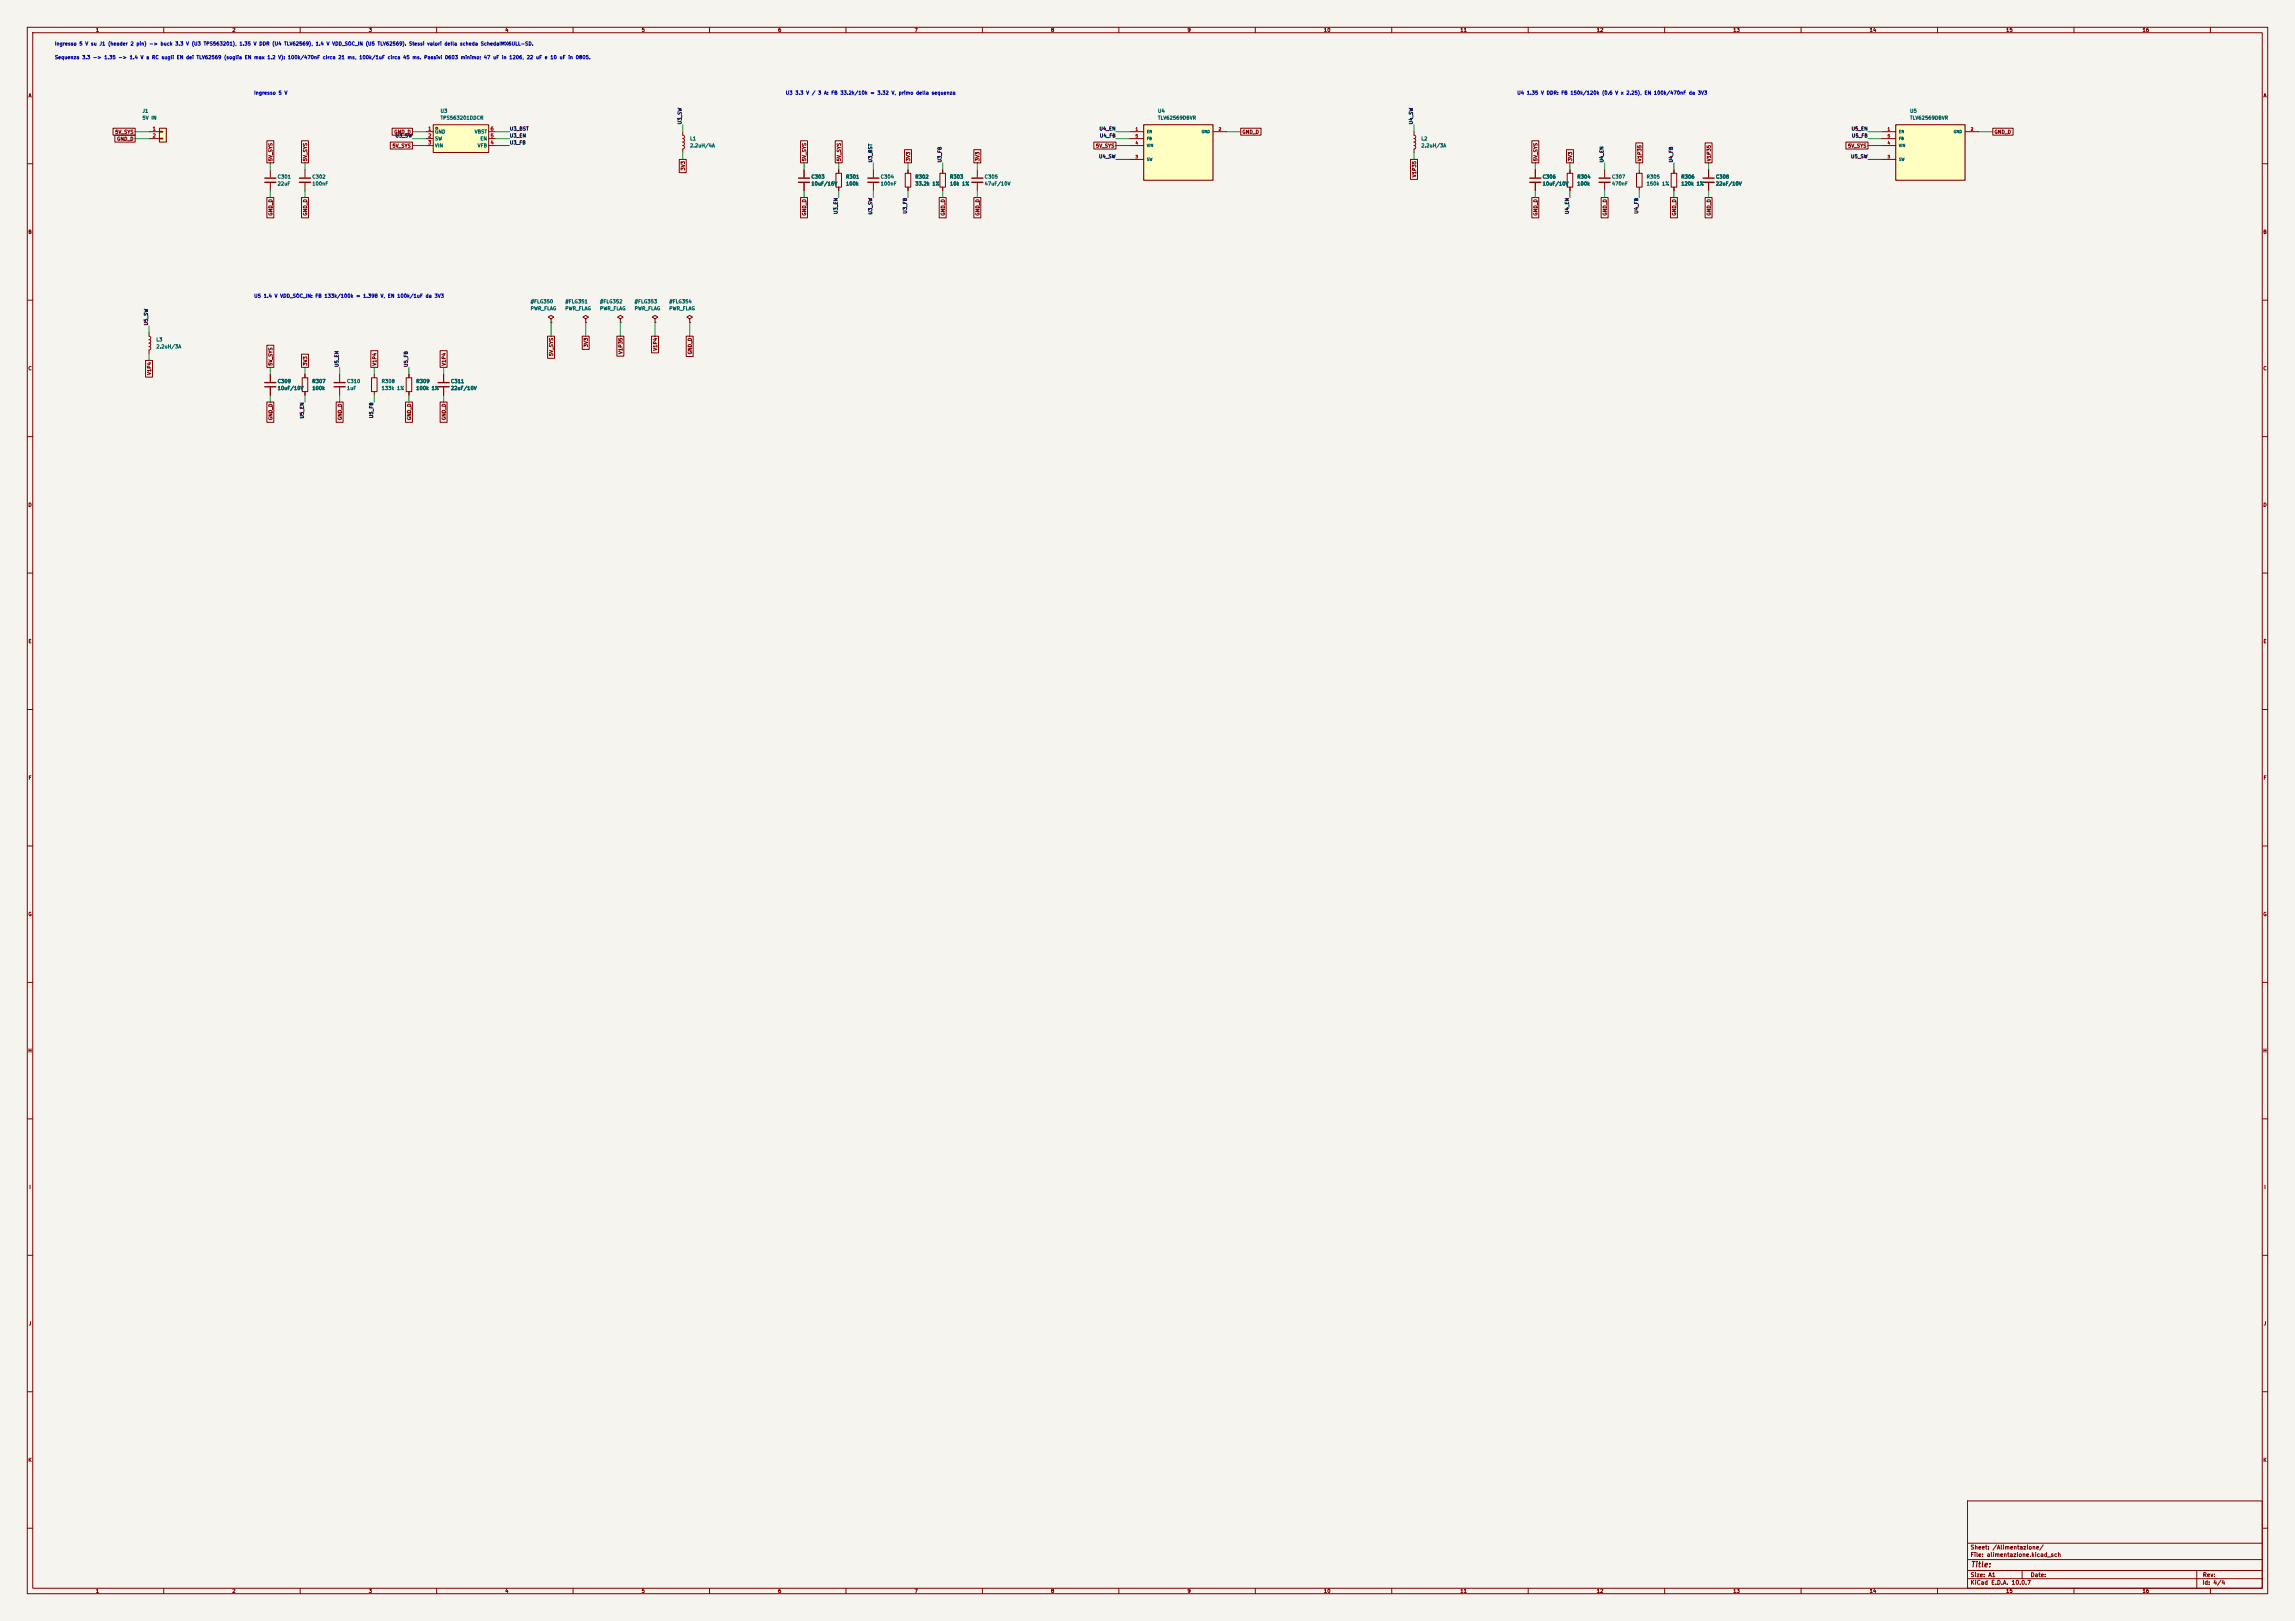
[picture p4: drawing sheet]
<svg xmlns="http://www.w3.org/2000/svg" width="841mm" height="594mm" viewBox="0 0 841 594" stroke-linecap="round" stroke-linejoin="round" font-family="sans-serif">
<defs><g id="words">
<text font-size="2" fill="#840000" x="722" y="574.8">Title:</text>
<g font-size="1.5" fill="#840000">
<text x="721.9" y="568.1">Sheet: /Alimentazione/</text>
<text x="721.9" y="570.8">File: alimentazione.kicad_sch</text>
<text x="721.9" y="581">KiCad E.D.A. 10.0.7</text>
<text x="721.9" y="578.2">Size: A1</text>
<text x="743.9" y="578.2">Date:</text>
<text x="806.9" y="581">Id: 4/4</text>
<text x="807" y="578.2">Rev:</text>
</g>
<g font-size="1.3" fill="#840000">
<text x="35" y="12">1</text>
<text x="85" y="12">2</text>
<text x="135" y="12">3</text>
<text x="185" y="12">4</text>
<text x="235" y="12">5</text>
<text x="285" y="12">6</text>
<text x="335" y="12">7</text>
<text x="385" y="12">8</text>
<text x="435" y="12">9</text>
<text x="485" y="12">10</text>
<text x="535" y="12">11</text>
<text x="585" y="12">12</text>
<text x="635" y="12">13</text>
<text x="685" y="12">14</text>
<text x="735" y="12">15</text>
<text x="785" y="12">16</text>
<text x="10.3" y="36">A</text>
<text x="829.3" y="36">A</text>
<text x="42.1" y="49.3">5V_SYS</text>
<text x="42.7" y="51.9">GND_D</text>
<text x="144.3" y="49.3">GND_D</text>
<text x="455.1" y="49.3">GND_D</text>
<text x="730.7" y="49.3">GND_D</text>
<text x="100.1" y="59.2" transform="rotate(-90 100.1 59.2)">5V_SYS</text>
<text x="112.8" y="59.2" transform="rotate(-90 112.8 59.2)">5V_SYS</text>
<text x="143.7" y="54.4">5V_SYS</text>
<text x="295.7" y="59.2" transform="rotate(-90 295.7 59.2)">5V_SYS</text>
<text x="308.4" y="59.2" transform="rotate(-90 308.4 59.2)">5V_SYS</text>
<text x="333.8" y="59.2" transform="rotate(-90 333.8 59.2)">3V3</text>
<text x="359.2" y="59.2" transform="rotate(-90 359.2 59.2)">3V3</text>
<text x="401.5" y="54.4">5V_SYS</text>
<text x="563.7" y="59.2" transform="rotate(-90 563.7 59.2)">5V_SYS</text>
<text x="576.4" y="59.2" transform="rotate(-90 576.4 59.2)">3V3</text>
<text x="601.8" y="59.2" transform="rotate(-90 601.8 59.2)">V1P35</text>
<text x="627.2" y="59.2" transform="rotate(-90 627.2 59.2)">V1P35</text>
<text x="677.1" y="54.4">5V_SYS</text>
<text x="251.2" y="62.6" transform="rotate(-90 251.2 62.6)">3V3</text>
<text x="519.2" y="65.1" transform="rotate(-90 519.2 65.1)">V1P35</text>
<text x="100.1" y="79.2" transform="rotate(-90 100.1 79.2)">GND_D</text>
<text x="112.8" y="79.2" transform="rotate(-90 112.8 79.2)">GND_D</text>
<text x="295.7" y="79.2" transform="rotate(-90 295.7 79.2)">GND_D</text>
<text x="346.5" y="79.2" transform="rotate(-90 346.5 79.2)">GND_D</text>
<text x="359.2" y="79.2" transform="rotate(-90 359.2 79.2)">GND_D</text>
<text x="563.7" y="79.2" transform="rotate(-90 563.7 79.2)">GND_D</text>
<text x="589.1" y="79.2" transform="rotate(-90 589.1 79.2)">GND_D</text>
<text x="614.5" y="79.2" transform="rotate(-90 614.5 79.2)">GND_D</text>
<text x="627.2" y="79.2" transform="rotate(-90 627.2 79.2)">GND_D</text>
<text x="10.2" y="86">B</text>
<text x="829.2" y="86">B</text>
<text x="203" y="130.7" transform="rotate(-90 203 130.7)">5V_SYS</text>
<text x="215.7" y="127.4" transform="rotate(-90 215.7 127.4)">3V3</text>
<text x="228.4" y="129.9" transform="rotate(-90 228.4 129.9)">V1P35</text>
<text x="241.1" y="128.7" transform="rotate(-90 241.1 128.7)">V1P4</text>
<text x="253.8" y="130" transform="rotate(-90 253.8 130)">GND_D</text>
<text x="10.2" y="136">C</text>
<text x="55.7" y="137.6" transform="rotate(-90 55.7 137.6)">V1P4</text>
<text x="100.1" y="134.2" transform="rotate(-90 100.1 134.2)">5V_SYS</text>
<text x="112.8" y="134.2" transform="rotate(-90 112.8 134.2)">3V3</text>
<text x="138.2" y="134.2" transform="rotate(-90 138.2 134.2)">V1P4</text>
<text x="163.6" y="134.2" transform="rotate(-90 163.6 134.2)">V1P4</text>
<text x="829.2" y="136">C</text>
<text x="100.1" y="154.1" transform="rotate(-90 100.1 154.1)">GND_D</text>
<text x="125.5" y="154.1" transform="rotate(-90 125.5 154.1)">GND_D</text>
<text x="150.9" y="154.1" transform="rotate(-90 150.9 154.1)">GND_D</text>
<text x="163.6" y="154.1" transform="rotate(-90 163.6 154.1)">GND_D</text>
<text x="10.2" y="186">D</text>
<text x="829.2" y="186">D</text>
<text x="10.3" y="236">E</text>
<text x="829.3" y="236">E</text>
<text x="10.3" y="286">F</text>
<text x="829.3" y="286">F</text>
<text x="10.2" y="336">G</text>
<text x="829.2" y="336">G</text>
<text x="10.2" y="386">H</text>
<text x="829.2" y="386">H</text>
<text x="10.6" y="436">I</text>
<text x="829.6" y="436">I</text>
<text x="10.4" y="486">J</text>
<text x="829.4" y="486">J</text>
<text x="10.2" y="536">K</text>
<text x="829.2" y="536">K</text>
<text x="35" y="584">1</text>
<text x="85" y="584">2</text>
<text x="135" y="584">3</text>
<text x="185" y="584">4</text>
<text x="235" y="584">5</text>
<text x="285" y="584">6</text>
<text x="335" y="584">7</text>
<text x="385" y="584">8</text>
<text x="435" y="584">9</text>
<text x="485" y="584">10</text>
<text x="535" y="584">11</text>
<text x="585" y="584">12</text>
<text x="635" y="584">13</text>
<text x="685" y="584">14</text>
<text x="735" y="584">15</text>
<text x="785" y="584">16</text>
</g>
<g font-size="1.3" fill="#0000c2">
<text x="20" y="17">Ingresso 5 V su J1 (header 2 pin) -&gt; buck 3.3 V (U3 TPS563201), 1.35 V DDR (U4 TLV62569), 1.4 V VDD_SOC_IN (U5 TLV62569). Stessi valori della scheda SchedaIMX6ULL-SD.</text>
<text x="20" y="22">Sequenza 3.3 -&gt; 1.35 -&gt; 1.4 V a RC sugli EN dei TLV62569 (soglia EN max 1.2 V): 100k/470nF circa 21 ms, 100k/1uF circa 45 ms. Passivi 0603 minimo; 47 uF in 1206, 22 uF e 10 uF in 0805.</text>
<text x="93" y="35">Ingresso 5 V</text>
<text x="287.8" y="35">U3 3.3 V / 3 A: FB 33.2k/10k = 3.32 V, primo della sequenza</text>
<text x="555.8" y="35">U4 1.35 V DDR: FB 150k/120k (0.6 V x 2.25), EN 100k/470nF da 3V3</text>
<text x="93" y="109.4">U5 1.4 V VDD_SOC_IN: FB 133k/100k = 1.398 V, EN 100k/1uF da 3V3</text>
</g>
<g font-size="1.3" fill="#006464">
<text x="52.1" y="41.6">J1</text>
<text x="161.3" y="41.6">U3</text>
<text x="424.2" y="41.6">U4</text>
<text x="699.8" y="41.6">U5</text>
<text x="52.1" y="44.1">5V IN</text>
<text x="161.3" y="44.1">TPS563201DDCR</text>
<text x="424.2" y="44.1">TLV62569DBVR</text>
<text x="699.8" y="44.1">TLV62569DBVR</text>
<text x="159.2" y="49.2">GND</text>
<text x="159.2" y="51.8">SW</text>
<text x="173.8" y="49.2">VBST</text>
<text x="175.9" y="51.8">EN</text>
<text x="252.7" y="51.8">L1</text>
<text x="520.7" y="51.8">L2</text>
<text x="159.2" y="54.3">VIN</text>
<text x="174.9" y="54.3">VFB</text>
<text x="252.7" y="54.3">2.2uH/4A</text>
<text x="520.7" y="54.3">2.2uH/3A</text>
<text x="101.6" y="65.7">C301</text>
<text x="114.3" y="65.7">C302</text>
<text x="297.2" y="65.7">C303</text>
<text x="309.9" y="65.7">R301</text>
<text x="322.6" y="65.7">C304</text>
<text x="335.3" y="65.7">R302</text>
<text x="348" y="65.7">R303</text>
<text x="360.7" y="65.7">C305</text>
<text x="565.1" y="65.7">C306</text>
<text x="577.8" y="65.7">R304</text>
<text x="590.5" y="65.7">C307</text>
<text x="603.2" y="65.7">R305</text>
<text x="615.9" y="65.7">R306</text>
<text x="628.6" y="65.7">C308</text>
<text x="101.6" y="68.3">22uF</text>
<text x="114.3" y="68.3">100nF</text>
<text x="297.2" y="68.3">10uF/16V</text>
<text x="309.9" y="68.3">100k</text>
<text x="322.6" y="68.3">100nF</text>
<text x="335.3" y="68.3">33.2k 1%</text>
<text x="348" y="68.3">10k 1%</text>
<text x="360.7" y="68.3">47uF/10V</text>
<text x="565.1" y="68.3">10uF/10V</text>
<text x="577.8" y="68.3">100k</text>
<text x="590.5" y="68.3">470nF</text>
<text x="603.2" y="68.3">150k 1%</text>
<text x="615.9" y="68.3">120k 1%</text>
<text x="628.6" y="68.3">22uF/10V</text>
<text x="194.3" y="111.5">#FLG350</text>
<text x="194.3" y="114">PWR_FLAG</text>
<text x="207" y="111.5">#FLG351</text>
<text x="207" y="114">PWR_FLAG</text>
<text x="219.7" y="111.5">#FLG352</text>
<text x="219.7" y="114">PWR_FLAG</text>
<text x="232.4" y="111.5">#FLG353</text>
<text x="232.4" y="114">PWR_FLAG</text>
<text x="245.1" y="111.5">#FLG354</text>
<text x="245.1" y="114">PWR_FLAG</text>
<text x="57.1" y="125.4">L3</text>
<text x="57.1" y="128">2.2uH/3A</text>
<text x="101.6" y="140.7">C309</text>
<text x="101.6" y="143.2">10uF/10V</text>
<text x="114.3" y="140.7">R307</text>
<text x="114.3" y="143.2">100k</text>
<text x="127" y="140.7">C310</text>
<text x="127" y="143.2">1uF</text>
<text x="139.7" y="140.7">R308</text>
<text x="139.7" y="143.2">133k 1%</text>
<text x="152.4" y="140.7">R309</text>
<text x="152.4" y="143.2">100k 1%</text>
<text x="165.1" y="140.7">C311</text>
<text x="165.1" y="143.2">22uF/10V</text>
</g>
<g font-size="1.3" fill="#0f0f0f">
<text x="250.1" y="45.7" transform="rotate(-90 250.1 45.7)">U3_SW</text>
<text x="518" y="45.7" transform="rotate(-90 518 45.7)">U4_SW</text>
<text x="144.7" y="50.7">U3_SW</text>
<text x="186.7" y="50.7">U3_EN</text>
<text x="186.7" y="53.2">U3_FB</text>
<text x="186.7" y="48.1">U3_BST</text>
<text x="402.7" y="48.1">U4_EN</text>
<text x="402.8" y="50.7">U4_FB</text>
<text x="678.3" y="48.1">U5_EN</text>
<text x="678.4" y="50.7">U5_FB</text>
<text x="319.9" y="59.7" transform="rotate(-90 319.9 59.7)">U3_BST</text>
<text x="345.3" y="59.7" transform="rotate(-90 345.3 59.7)">U3_FB</text>
<text x="402.5" y="58.3">U4_SW</text>
<text x="587.9" y="59.7" transform="rotate(-90 587.9 59.7)">U4_EN</text>
<text x="613.3" y="59.7" transform="rotate(-90 613.3 59.7)">U4_FB</text>
<text x="678.1" y="58.3">U5_SW</text>
<text x="307.2" y="78.6" transform="rotate(-90 307.2 78.6)">U3_EN</text>
<text x="319.9" y="78.8" transform="rotate(-90 319.9 78.8)">U3_SW</text>
<text x="332.6" y="78.5" transform="rotate(-90 332.6 78.5)">U3_FB</text>
<text x="575.2" y="78.6" transform="rotate(-90 575.2 78.6)">U4_EN</text>
<text x="600.6" y="78.5" transform="rotate(-90 600.6 78.5)">U4_FB</text>
<text x="54.5" y="119.4" transform="rotate(-90 54.5 119.4)">U5_SW</text>
<text x="124.3" y="134.6" transform="rotate(-90 124.3 134.6)">U5_EN</text>
<text x="149.7" y="134.6" transform="rotate(-90 149.7 134.6)">U5_FB</text>
<text x="111.6" y="153.5" transform="rotate(-90 111.6 153.5)">U5_EN</text>
<text x="137" y="153.4" transform="rotate(-90 137 153.4)">U5_FB</text>
</g>
<g font-size="1.3" fill="#a90000">
<text x="55.8" y="48.1">1</text>
<text x="55.8" y="50.7">2</text>
<text x="156.7" y="48.1">1</text>
<text x="156.7" y="50.7">2</text>
<text x="156.7" y="53.2">3</text>
<text x="179.6" y="53.2">4</text>
<text x="179.6" y="50.7">5</text>
<text x="179.6" y="48.1">6</text>
</g>
<g font-size="1" fill="#a90000">
<text x="416" y="48.1">1</text>
<text x="416" y="53.2">4</text>
<text x="416" y="50.6">5</text>
<text x="446.5" y="48.1">2</text>
<text x="691.6" y="48.1">1</text>
<text x="691.6" y="53.2">4</text>
<text x="691.6" y="50.6">5</text>
<text x="722" y="48.1">2</text>
<text x="416" y="58.2">3</text>
<text x="691.6" y="58.2">3</text>
</g>
<g font-size="1" fill="#006464">
<text x="420.1" y="49">EN</text>
<text x="420.1" y="51.6">FB</text>
<text x="440.2" y="49">GND</text>
<text x="695.7" y="49">EN</text>
<text x="695.7" y="51.6">FB</text>
<text x="715.8" y="49">GND</text>
<text x="420.1" y="59.2">SW</text>
<text x="420.1" y="54.1">VIN</text>
<text x="695.7" y="59.2">SW</text>
<text x="695.7" y="54.1">VIN</text>
</g>
</g></defs>
<path d="M0 0h841v594h-841z" fill="#f5f4ef" stroke="#f5f4ef" stroke-width=".37"/>
<g fill="none" stroke="#840000" stroke-width=".37">
<path d="M10 10h821v574h-821zM12 12h817v570h-817zM60 10v2M110 10v2M160 10v2M210 10v2M260 10v2M310 10v2M360 10v2M410 10v2M460 10v2M510 10v2"/>
<path d="M560 10v2M610 10v2M660 10v2M710 10v2M760 10v2M810 10v2M10 60h2M829 60h2M10 110h2M829 110h2M10 160h2M829 160h2"/>
<path d="M10 210h2M829 210h2M10 260h2M829 260h2M10 310h2M829 310h2M10 360h2M829 360h2M10 410h2M829 410h2M10 460h2M829 460h2"/>
<path d="M10 510h2M829 510h2M10 560h2M721 550h108v32h-108zM829 560h2M721 578.5h108M721 575.5h108M721 571.5h108M721 565.5h108M741 575.5v3M805 575.5v6.5M60 582v2"/>
<path d="M110 582v2M160 582v2M210 582v2M260 582v2M310 582v2M360 582v2M410 582v2M460 582v2M510 582v2M560 582v2M610 582v2M660 582v2"/>
<path d="M710 582v2M760 582v2M810 582v2"/>
</g>
<path d="M419.1 45.7h25.4v20.3h-25.4z" fill="#ffffc2"/>
<path d="M419.1 45.7h25.4v20.3h-25.4z" fill="none" stroke="#840000" stroke-width=".41"/>
<g fill="none" stroke="#840000" stroke-width=".37">
<path d="M414 48.3h5.1M414 58.4h5.1M414 53.3h5.1M414 50.8h5.1M444.5 48.3h5.1M518.2 48.3v1.2l.4 .2 .2 .5-.2 .4-.4 .2 .4 .2 .2 .4-.2 .5-.4 .2 .4 .2 .2 .4-.2 .5-.4 .1 .4 .2 .2 .5-.2 .4-.4 .2v1.3M294.6 62.2v2.8M294.6 67.1v2.7M306.3 63.5h2.1v5.1h-2.1zM307.3 62.2v1.3M307.3 68.6v1.2M320 62.2v2.8"/>
<path d="M320 67.1v2.7M331.7 63.5h2.1v5.1h-2.1zM332.7 62.2v1.3M332.7 68.6v1.2M344.4 63.5h2.1v5.1h-2.1zM345.4 62.2v1.3M345.4 68.6v1.2M358.1 62.2v2.8M358.1 67.1v2.7M562.6 62.2v2.8M562.6 67.1v2.7M574.3 63.5h2v5.1h-2z"/>
<path d="M575.3 62.2v1.3M575.3 68.6v1.2M588 62.2v2.8M588 67.1v2.7M599.7 63.5h2v5.1h-2zM600.7 62.2v1.3M600.7 68.6v1.2M612.4 63.5h2v5.1h-2zM613.4 62.2v1.3M613.4 68.6v1.2M626.1 62.2v2.8M626.1 67.1v2.7"/>
<path d="M54.6 121.9v1.3l.5 .2 .2 .4-.2 .5-.5 .2 .5 .2 .1 .6-.6 .4M54.6 125.7l.5 .2 .2 .5-.2 .4-.5 .2 .5 .2 .2 .4-.2 .5-.5 .2v1.2M99.1 137.2v2.8M110.7 138.4h2.1v5.1h-2.1zM111.8 137.2v1.2M124.5 137.2v2.8M136.1 138.4h2.1v5.1h-2.1zM137.2 137.2v1.2M148.8 138.4h2.1v5.1h-2.1zM149.9 137.2v1.2M162.6 137.2v2.8M99.1 142v2.8"/>
<path d="M111.8 143.5v1.3M124.5 142v2.8M137.2 143.5v1.3M149.9 143.5v1.3M162.6 142v2.8"/>
</g>
<g fill="none" stroke="#840000" stroke-width=".51">
<path d="M292.6 65.3h4.1M292.6 66.8h4.1M318 65.3h4.1M318 66.8h4.1M356.1 65.3h4.1M356.1 66.8h4.1M560.6 65.3h4M560.6 66.8h4M586 65.3h4M586 66.8h4M624.1 65.3h4M624.1 66.8h4"/>
<path d="M97 140.2h4.1M97 141.7h4.1M122.4 140.2h4.1M122.4 141.7h4.1M160.5 140.2h4.1M160.5 141.7h4.1"/>
</g>
<path d="M694.7 45.7h25.4v20.3h-25.4z" fill="#ffffc2"/>
<path d="M694.7 45.7h25.4v20.3h-25.4z" fill="none" stroke="#840000" stroke-width=".41"/>
<path d="M689.6 48.3h5.1M689.6 58.4h5.1M689.6 53.3h5.1M689.6 50.8h5.1M720.1 48.3h5.1M99.1 62.2v2.8M99.1 67.1v2.7M111.8 62.2v2.8M111.8 67.1v2.7" fill="none" stroke="#840000" stroke-width=".37"/>
<path d="M97 65.3h4.1M97 66.8h4.1M109.7 65.3h4.1M109.7 66.8h4.1" fill="none" stroke="#840000" stroke-width=".51"/>
<path d="M58.4 47h2.6v5.1h-2.6z" fill="#ffffc2"/>
<path d="M54.6 48.3h3.8M54.6 50.8h3.8M58.4 47h2.6v5.1h-2.6zM58.4 48.1h1.3v.3h-1.3zM58.4 50.7h1.3v.2h-1.3z" fill="none" stroke="#840000" stroke-width=".37"/>
<path d="M158.7 45.7h20.4v10.2h-20.4z" fill="#ffffc2"/>
<g fill="none" stroke="#840000" stroke-width=".37">
<path d="M41.4 47h8.1v2.5h-8.1zM42.1 49.5h7.4v2.6h-7.4zM97.8 51.6h2.5v8.1h-2.5zM110.5 51.6h2.5v8.1h-2.5zM143 52.1h8.1v2.5h-8.1zM143.7 47h7.4v2.5h-7.4zM156.2 48.3h2.5M156.2 50.8h2.5M156.2 53.3h2.5M158.7 45.7h20.4v10.2h-20.4zM179.1 48.3h2.5M179.1 50.8h2.5"/>
<path d="M179.1 53.3h2.5M248.9 58.4h2.6v4.9h-2.6zM250.2 48.3v1.2l.4 .2 .2 .5-.2 .4-.4 .2M250.2 50.8l.4 .2 .2 .4-.2 .5-.4 .2 .6 .6-.2 .4-.4 .2 .6 .7-.2 .4-.4 .2v1.3M293.4 51.6h2.5v8.1h-2.5zM306.1 51.6h2.5v8.1h-2.5zM331.5 54.8h2.5v4.9h-2.5zM356.9 54.8h2.5v4.9h-2.5zM400.8 52.1h8.1v2.5h-8.1zM454.7 47h7.4v2.5h-7.4zM516.9 58.4h2.5v7.3h-2.5zM561.3 51.6h2.6v8.1h-2.6z"/>
<path d="M574 54.8h2.6v4.9h-2.6zM599.4 52.4h2.6v7.3h-2.6zM624.8 52.4h2.6v7.3h-2.6zM676.4 52.1h8.1v2.5h-8.1zM730.2 47h7.5v2.5h-7.5zM97.8 72.4h2.5v7.4h-2.5zM110.5 72.4h2.5v7.4h-2.5zM293.4 72.4h2.5v7.4h-2.5zM294.6 62.2v2.8M294.6 67.1v2.7M307.3 62.2v1.3M307.3 68.6v1.2"/>
<path d="M332.7 62.2v1.3M332.7 68.6v1.2M344.2 72.4h2.5v7.4h-2.5zM345.4 62.2v1.3M345.4 68.6v1.2M356.9 72.4h2.5v7.4h-2.5zM561.3 72.4h2.6v7.4h-2.6zM562.6 62.2v2.8M562.6 67.1v2.7M575.3 62.2v1.3M575.3 68.6v1.2M586.7 72.4h2.6v7.4h-2.6z"/>
<path d="M612.1 72.4h2.6v7.4h-2.6zM613.4 62.2v1.3M613.4 68.6v1.2M624.8 72.4h2.6v7.4h-2.6zM626.1 62.2v2.8M626.1 67.1v2.7M201.9 116.8l1-.6-1-.6-1 .6 1 .6v1.3M201.9 118.1h.1M214.6 116.8l1-.6-1-.6-1 .6 1 .6v1.3M214.6 118.1h.1M227.3 116.8l1-.6-1-.6-1 .6 1 .6v1.3M227.3 118.1h.1"/>
<path d="M240 116.8l1-.6-1-.6-1 .6 1 .6v1.3M240 118.1h.1M252.7 116.8l1-.6-1-.6-1 .6 1 .6v1.3M252.7 118.1h.1M53.3 132.1h2.6v6.1h-2.6zM97.8 126.5h2.5v8.1h-2.5zM99.1 137.2v2.8M110.5 129.8h2.5v4.8h-2.5zM111.8 137.2v1.2M135.9 128.5h2.5v6.1h-2.5zM149.9 137.2v1.2M161.3 128.5h2.5v6.1h-2.5z"/>
<path d="M162.6 137.2v2.8M200.7 123.2h2.5v8.1h-2.5zM213.4 123.2h2.5v4.8h-2.5zM226.1 123.2h2.5v7.3h-2.5zM238.8 123.2h2.5v6.1h-2.5zM251.5 123.2h2.5v7.4h-2.5zM97.8 147.3h2.5v7.5h-2.5zM99.1 142v2.8M111.8 143.5v1.3M123.2 147.3h2.5v7.5h-2.5zM148.6 147.3h2.5v7.5h-2.5zM149.9 143.5v1.3"/>
<path d="M161.3 147.3h2.5v7.5h-2.5zM162.6 142v2.8"/>
<circle cx="160" cy="47" r=".38"/>
</g>
<g fill="none" stroke="#009600" stroke-width=".37">
<path d="M49.5 50.8h5.1M49.5 48.3h5.1M99.1 59.7v2.5M111.8 59.7v2.5M151.1 50.8h5.1M151.1 48.3h5.1M151.1 53.3h5.1M181.6 50.8h5.1M181.6 48.3h5.1M181.6 53.3h5.1M250.2 45.7v2.6M250.2 55.9v2.5"/>
<path d="M294.6 59.7v2.5M307.3 59.7v2.5M320 59.7v2.5M332.7 59.7v2.5M345.4 59.7v2.5M358.1 59.7v2.5M408.9 50.8h5.1M408.9 48.3h5.1M408.9 58.4h5.1M408.9 53.3h5.1M449.6 48.3h5.1M518.2 45.7v2.6"/>
<path d="M518.2 55.9v2.5M562.6 59.7v2.5M575.3 59.7v2.5M588 59.7v2.5M600.7 59.7v2.5M613.4 59.7v2.5M626.1 59.7v2.5M684.5 50.8h5.1M684.5 48.3h5.1M684.5 58.4h5.1M684.5 53.3h5.1M725.2 48.3h5"/>
<path d="M99.1 69.8v2.6M111.8 69.8v2.6M294.6 69.8v2.6M307.3 69.8v2.6M320 69.8v2.6M332.7 69.8v2.6M345.4 69.8v2.6M358.1 69.8v2.6M562.6 69.8v2.6M575.3 69.8v2.6M588 69.8v2.6M600.7 69.8v2.6"/>
<path d="M613.4 69.8v2.6M626.1 69.8v2.6M54.6 119.4v2.5M201.9 118.1v5.1M214.6 118.1v5.1M227.3 118.1v5.1M240 118.1v5.1M252.7 118.1v5.1M54.6 129.5v2.6M99.1 134.6v2.6M111.8 134.6v2.6M124.5 134.6v2.6"/>
<path d="M137.2 134.6v2.6M149.9 134.6v2.6M162.6 134.6v2.6M99.1 144.8v2.5M111.8 144.8v2.5M124.5 144.8v2.5M137.2 144.8v2.5M149.9 144.8v2.5M162.6 144.8v2.5"/>
</g>
<use href="#words"/>
</svg>
